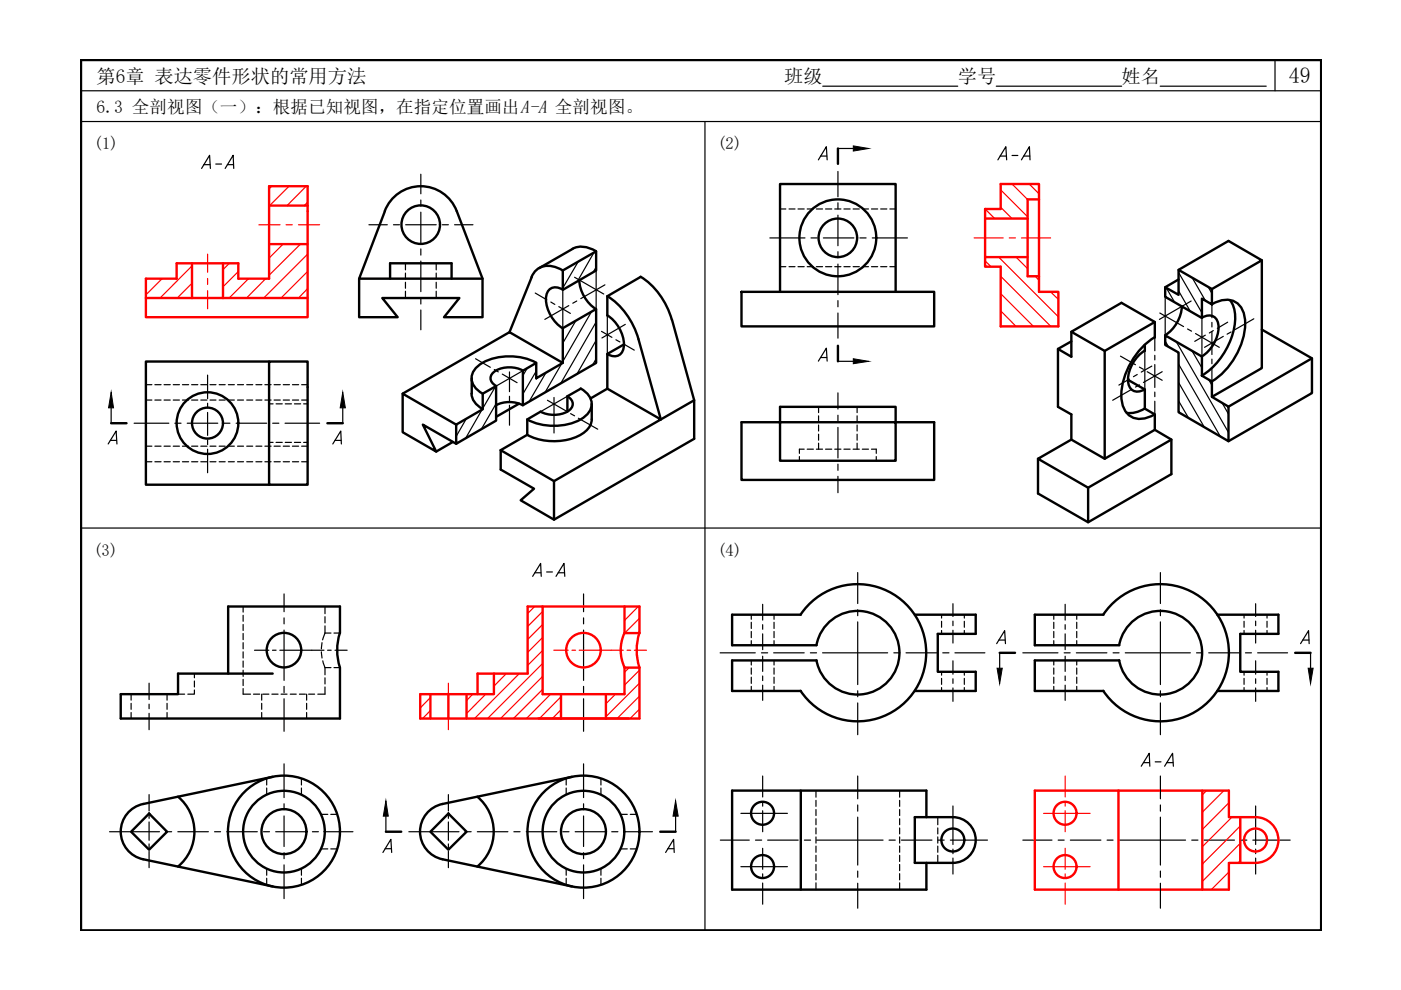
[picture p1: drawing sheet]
<svg xmlns="http://www.w3.org/2000/svg" width="297mm" height="210mm" viewBox="0 0 297 210" stroke-linecap="round" stroke-linejoin="round" font-family="sans-serif">
<defs><g id="words">
<g font-size="6.2">
<text x="210.6" y="35.3">A-A</text>
<text x="42" y="37">A-A</text>
<text x="112.2" y="123.5">A-A</text>
<text x="240.9" y="163.7">A-A</text>
</g>
<text font-size="4.7" x="273.2" y="17.7">49</text>
<g font-size="4.1">
<text x="20.5" y="17.7">第6章 表达零件形状的常用方法</text>
<text x="166.3" y="17.7">班级</text>
<text x="203.1" y="17.7">学号</text>
<text x="237.8" y="17.7">姓名</text>
</g>
<text font-size="3.7" x="20.5" y="23.9">6.3 全剖视图（一）：根据已知视图，在指定位置画出A-A 全剖视图。</text>
<g font-size="3.5">
<text x="19.9" y="31.7">(1)</text>
<text x="152.1" y="31.7">(2)</text>
<text x="19.8" y="117.8">(3)</text>
<text x="152.1" y="117.8">(4)</text>
</g>
</g></defs>
<!-- layer: 0 -->
<path d="M17.2 12.7h262.9v184.6h-262.9z" fill="none" stroke="#000" stroke-width=".51"/>
<path d="M17.2 19.2h262.9M174.4 18.3h28.7M211.2 18.3h26.6M246 18.3h22.5M270.3 12.7v6.5M17.2 25.8h262.9M149.5 25.8v171.5M17.2 112h262.9" fill="none" stroke="#000" stroke-width=".25"/>
<g fill="none" stroke="#000" stroke-width=".51">
<path d="M177.7 31.5v3.2M81.6 44.7a8.1 8.1 0 0 1 7.6-5.2 8.1 8.1 0 0 1 7.6 5.2M81.6 44.8l-5.5 14.3h26.2M82.7 59.1v-3.3h13v3.3M96.8 44.8l5.5 14.3v8.2h-8.2l3.3-4.1h-16.3l3.2 4.1h-8.2v-8.2M112.7 58.8l-4.7 11.6M119.3 57.3a4.7 4.7 0 0 0-5.7 .1l-.9 1.4M119.3 57.3l7.1-4v4l-7.1 4.2zM121.4 52.8a5 5 0 0 1 5 .5M121.4 52.8l-7.1 4M122.8 59.4a7.8 7.8 0 0 0 3.6 6.1M135.8 58.7a15.7 15.7 0 0 1 6.6 9.1"/>
<path d="M135.8 58.7l-7 4.1v4.1M249.9 57.2l10.6-6.1 7 4.1-10.6 6.1M249.9 57.2l7 4.1v3.2l-2.1-1.2v4.1l-7.8-4.5v-2l2.9 1.6zM249.9 59.3l-2.9 1.6M267.5 55.2v22.8l-10.6 6.1M57.1 76.7h8.1v26.1h-8.1zM57.1 76.7h-26.2v26.1h26.2M110.8 78.6a6 6 0 0 0-6.2 .4 1.66 1.66 0 0 0 .6 2.8M113.7 76.9a12.2 12.2 0 0 0-12.2 .6 3.2 3.2 0 0 0 0 5.4l.8 .6M119.3 61.4a2.17 2.17 0 0 0-2.5-.2 2.17 2.17 0 0 0-1 2.2 7.8 7.8 0 0 0 3.5 6.2M119.3 76.9l-11.3-6.5-22.6 13.1M119.3 69.6l7.1-4.1v11.4l-15.5 9v-7.3l2.8-1.7v3.3l5.6-3.3z"/>
<path d="M128.7 62.8a15.7 15.7 0 0 1 6.7 9.1M128.7 66.9a7.5 7.5 0 0 1 3.5 6.9 2.08 2.08 0 0 1-3.5 1.3M132.3 73l-3.5 2v7.4l-3.6 2.1M135.4 71.9l4.7 17 7.1-4M142.5 67.8l4.7 17.1v8.1l-29.7 17.2-7.1-4.1 2.8-2.5-7-4v-4.2M157.2 61.9h40.9v7.3h-40.9zM165.4 61.9v-22.9h24.5v22.9M177.7 73.3v3.3M227.1 72.4l-2.8 1.6v12.3l2.8 1.6v5.3M227.1 70.3v5.3l-2.8-1.6M242.7 74.4a7.5 7.5 0 0 0-3.5 6.9 2.08 2.08 0 0 0 3.5 1.2M242.7 73.1v1.3"/>
<path d="M244.8 71.5a15.3 15.3 0 0 0-7 13.4 4 4 0 0 0 6 3.5l1-.5M244.8 71.6v-3.3l-7-4.1-10.7 6.1 7.1 4.1M244.8 68.3l-10.6 6.1v22.9M247 71.1l7.8 4.5v4.1l2.1 1.2v3.2l3.6 2.1v7.3l-10.6-6.1v-12.7l-2.9-1.6zM250.6 64.9a7.8 7.8 0 0 1-3.6 6.2M254.8 67.4a2.17 2.17 0 0 1 2.5-.3 2.17 2.17 0 0 1 1.1 2.3 7.8 7.8 0 0 1-3.6 6.2M256.9 64.5a4.5 4.5 0 0 1 6 .3 7.3 7.3 0 0 1 .9 6.1 15.9 15.9 0 0 1-6.9 10M260.8 63.6a8 8 0 0 1 .6 7.1 15.9 15.9 0 0 1-6.6 8.9M267.5 69.9l10.7 6.1v7.3l-17.7 10.2M278.2 76l-17.7 10.2M23.6 89.7h3.2M69.4 89.7h3.3"/>
<path d="M96 93.7l-3.5 2M96.7 90l-11.3-6.5v8.1l7.1 4.1-2.9-5.7 7.1 4.1M100 83.4a3.9 3.9 0 0 0 2.3 3.3M100 80.2v3.3M102.3 83.5l2.9-1.6v7.3l-8.5 4.9v-4.1l5.6-3.2zM105.2 85.9a6.3 6.3 0 0 1 5.6 0M110.1 85.6l-4.9 2.8M114.6 87.3l-2.8 1.6v3.3l-5.6 3.2M120.3 84a1.72 1.72 0 0 1 1.1 1.6 1.72 1.72 0 0 1-1.1 1.7 6.3 6.3 0 0 1-5.7 0M123.1 82.4a3.5 3.5 0 0 1 2 4.7 8.6 8.6 0 0 1-7.1 3.2 11.8 11.8 0 0 1-6.2-1.4M123.1 82.4l-2.8 1.6v3.3M125.5 85.7v3.2"/>
<path d="M125.5 88.9a4.9 4.9 0 0 1-4 4 12.8 12.8 0 0 1-9.7-.7M128.8 82.4l11.3 6.5-22.6 13.1-11.3-6.6M157.2 89.5h32.7v8.2h-24.5v-11.4h24.5v3.2h8.2v12.3h-40.9zM239.2 80.5l3.5 2.1v4l2.1 1.3v3.2l3.6 2.1v7.3l-17.7 10.2-10.6-6.1v-7.3M242.7 86.6l-1.7 .8-1.1 .2-1-.1M244.8 91.1l-10.6 6.2-7.1-4.1-7 4.1 10.6 6.1v7.3M248.4 93.2l-17.7 10.2M117.5 102v8.2M169.7 130.3a14.5 14.5 0 0 1 21.7-2.8 14.5 14.5 0 0 1 0 21.8 14.5 14.5 0 0 1-21.7-2.8M169.8 130.3h-14.6v6.5h17.9a8.9 8.9 0 0 1 13.6-5.8 8.9 8.9 0 0 1 0 14.8 8.9 8.9 0 0 1-13.6-5.8M194 130.3h12.9v4.1h-8.1v8h8.1v4.1h-12.9M211.9 138.4h3.3"/>
<path d="M233.9 130.3a14.5 14.5 0 0 1 21.7-2.8 14.5 14.5 0 0 1 0 21.8 14.5 14.5 0 0 1-21.7-2.8M234 130.3h-14.6v6.5h17.9a8.9 8.9 0 0 1 13.6-5.8 8.9 8.9 0 0 1 0 14.8 8.9 8.9 0 0 1-13.6-5.8M258.1 130.3h12.9v4.1h-8v8h8v4.1h-12.9M274.6 138.4h3.3M48.4 142.8v-14.2h23.7v5.6a11.9 11.9 0 0 0 0 7.3v10.8h-46.5v-5.1h12.1v-4.4h20.1M173.1 140h-17.9v6.5h14.6M237.3 140h-17.9v6.5h14.6M31.6 172.5l3.8 3.8-3.8 3.9-3.8-3.9zM37.7 168.9a9.6 9.6 0 0 1 0 14.8M57.8 164.7l-27.4 5.8a6 6 0 0 0-4.8 5.8 6 6 0 0 0 4.8 5.9l27.4 5.7M81.8 176.3h3.3M95.1 172.5l3.8 3.8-3.8 3.9-3.8-3.9z"/>
<path d="M101.2 168.9a9.6 9.6 0 0 1 0 14.8M121.3 164.7l-27.5 5.8a6 6 0 0 0-4.7 5.8 6 6 0 0 0 4.7 5.9l27.5 5.7M140 176.3h3.2M169.8 167.6v21M196.4 173.3v-5.7h-41.2v21h41.2v-5.6M202 173.3a4.8 4.8 0 0 1 4.9 4.8 4.8 4.8 0 0 1-4.9 4.9M202 173.3h-8v9.7h8"/>
<circle cx="89.2" cy="47.6" r="4.1"/>
<circle cx="177.6" cy="50.4" r="8.2"/>
<circle cx="177.6" cy="50.4" r="4.1"/>
<circle cx="44" cy="89.7" r="6.5"/>
<circle cx="44" cy="89.7" r="3.3"/>
<circle cx="60.2" cy="137.8" r="3.7"/>
<circle cx="60.2" cy="176.3" r="11.9"/>
<circle cx="60.2" cy="176.3" r="8.7"/>
<circle cx="60.2" cy="176.3" r="4.8"/>
<circle cx="123.7" cy="176.3" r="11.9"/>
<circle cx="123.7" cy="176.3" r="8.7"/>
<circle cx="123.7" cy="176.3" r="4.8"/>
<circle cx="161.7" cy="172.4" r="2.43"/>
<circle cx="202" cy="178.1" r="2.43"/>
<circle cx="161.7" cy="183.7" r="2.43"/>
</g>
<g fill="none" stroke="#f00" stroke-width=".51">
<path d="M212.2 39h8.1v22.9h4.1v7.3h-12.2v-12.7h-3.3v-12.2h3.3zM30.9 59.1h6.6v-3.3h13v3.3h6.6v-19.6h8.1v27.8h-34.3zM40.7 55.8v7.4M47.3 55.8v7.4M57.1 43.6h8.1M57.1 51.8h8.1M208.9 46.3h9M208.9 54.5h9M220.3 42.3h-2.4v16.3h2.4M30.9 63.2h34.3M115 128.6v18.6h17.4v-5.7h3.2M132.4 134.2a8.7 8.7 0 0 0 0 7.3"/>
<path d="M132.4 128.6v5.6M132.4 134.2h3.2M135.6 134.2a11.9 11.9 0 0 0 0 7.3M135.6 134.2v-5.6h-23.7v14.2h-10.7v4.4M91.3 147.2v5.1M95.1 147.2v5.1M98.9 147.2v5.1M118.9 147.2v5.1M128.5 147.2v5.1M135.6 141.5v10.8h-46.5v-5.1h15.6v-4.4M237.1 167.6v21M254.9 167.6v21"/>
<path d="M263 173.3v9.7M266.2 173.3a4.8 4.8 0 0 1 4.8 4.8 4.8 4.8 0 0 1-4.8 4.9M266.2 173.3h-5.7v-5.7h-41.1v21h41.1v-5.6h5.7"/>
<circle cx="123.7" cy="137.8" r="3.7"/>
<circle cx="225.8" cy="172.4" r="2.43"/>
<circle cx="266.2" cy="178.1" r="2.43"/>
<circle cx="225.8" cy="183.7" r="2.43"/>
</g>
<g fill="none" stroke="#f00" stroke-width=".25">
<path d="M57.6 39.5l-.5 .5M61.3 39.5l-4.1 4.1M64.9 39.5l-4 4.1M214.6 39l3.3 3.3M218.2 39l2.1 2.1M34.4 59.1l-3.5 3.4M37.6 55.8l-.1 .2M40.7 56.4l-6.8 6.8M44 53.9v3.8M44 59v1.3M48.6 55.8l-1.3 1.4M50.5 57.6l-3.2 3.2"/>
<path d="M52.7 59.1l-4.1 4.1M54.9 47.7h4.5M56.3 59.1l-4 4.1M60 51.8l-2.9 2.9M60.6 47.7h1.4M63.3 47.7h4.5M63.7 51.8l-6.6 6.6M65.2 42.9l-.7 .7M65.2 53.9l-9.3 9.3M65.2 57.6l-5.6 5.6M206.5 50.4h6.2M208.9 55.3l1.2 1.2"/>
<path d="M208.9 44.3l2 2M211.7 54.5l12.7 12.7M212.2 58.6l10.6 10.6M212.2 43.9l2.4 2.4M212.2 40.2l5.7 5.8M214 50.4h1.3M215.4 54.5l2.5 2.5M216.6 50.4h6.1M219.5 58.6l.8 .8M40.7 60.1l-3.1 3.1M44 61.6v3.9M65.2 61.2l-1.9 2"/>
<path d="M212.2 65.9l3.2 3.3M212.2 62.3l6.9 6.9M222.7 61.9l1.7 1.6M113.4 128.6l-1.5 1.5M115 129.7l-3.1 3.1M115 132.4l-3.1 3.2M115 135.2l-3.1 3.1M115 137.9l-3.1 3.2M117.4 137.9h3.1M121.3 137.9h.7M122.8 137.9h9.4M132.6 128.6l-.2 .2"/>
<path d="M133 137.9h.7M134.5 137.9h2.6M135.3 128.6l-2.9 3M135.6 131.1l-3.2 3.1M135.6 133.8l-.4 .4M89.2 147.2l-.1 .1M91.3 147.9l-2.2 2.2M91.3 150.7l-1.7 1.6M95.1 144.9v3.4M95.1 149.3v1M95.1 151.2v3.5M100.2 147.2l-1.3 1.3"/>
<path d="M103 147.2l-4.1 4.1M107.3 142.8l-2.6 2.7M110.1 142.8l-9.5 9.5M115 140.7l-11.6 11.6M115 143.4l-8.9 8.9M115 146.2l-6.1 6.1M116.7 147.2l-5.1 5.1M118.9 147.7l-4.5 4.6M118.9 150.5l-1.8 1.8M130.5 147.2l-2 2M133.4 141.5l-1 1M135.6 142.1l-3.2 3.2"/>
<path d="M135.6 144.9l-7.1 7.1M135.6 147.6l-4.8 4.7M135.6 150.4l-2 1.9M221.3 172.5h9.8M225.8 164.5v4.5M225.8 170v.9M225.8 171.9v4.4M225.8 179.9v4.4M255.8 167.6l-.9 .9M259.5 167.6l-4.6 4.6M260.5 170.2l-5.6 5.7M261.2 173.3l-6.3 6.2"/>
<path d="M263 175.1l-8.1 8.1M263 178.8l-8.1 8.1M221.3 183.8h9.8M225.8 185.3v1M225.8 187.2v4.5M260.5 184.9l-3.7 3.7M260.5 188.5v.1M263 182.5l-.5 .5"/>
</g>
<g fill="none" stroke="#000" stroke-width=".25">
<path d="M173.5 33.9l1.7-2.8 .2 2.8M174 33.1h1.3M177.7 31.5h3.2M122.6 55.5l-3.3 5.6M125.9 53.5l-3.5 6.2M126.4 56.6l-.6 1.1M249.9 57.8l4.9 8.5M252.8 58.9l2.8 4.9M111.8 78l-.9 1.7M113.7 78.7l-2.8 4.9M115.7 79.1l-3.5 6.1M119.1 77.1l-3.5 6.1"/>
<path d="M122.1 68l-2.8 4.8M125.4 66.1l-6.1 10.6M126.4 68.3l-7.5 13M126.4 72.2l-4.1 7.2M126.4 76.1l-.8 1.3M173.5 76.6l1.7-2.8 .2 2.8M174 75.8h1.3M177.7 76.6h3.2M247 72.3l.8 1.3M247.3 61l1.7 3.1M249.4 72.4l11.1 19.3M249.9 77.2l8.8 15.3"/>
<path d="M249.9 61.7l2.5 4.3M252.7 74.4l2.1 3.6M256.1 60.8l.8 1.4M22.9 94.1l1.7-2.7 .2 2.7M23.4 93.4h1.3M23.6 86.5v3.2M70.6 94.1l1.6-2.7 .2 2.7M71 93.4h1.3M72.7 86.5v3.2M98.9 88.8l-2.2 3.7M102.2 86.8l-3.5 6.1M105.1 81.9l-2.8 4.7"/>
<path d="M105.2 85.6l-3.1 5.4M249.9 85l2.1 3.6M249.9 81.1l5.4 9.5M256.3 80.5l.6 1.2M259.1 85.4l1.4 2.4M211.3 136.5l1.7-2.8 .2 2.8M211.8 135.7h1.3M211.9 138.4v3.3M275.7 136.5l1.7-2.8 .2 2.8M276.2 135.7h1.3M277.9 138.4v3.3M81.6 179.9h1.4"/>
<path d="M81.8 173v3.3M141.6 179.9h1.3M143.2 173v3.3M81.2 180.7l1.7-2.7 .1 2.7M141.1 180.7l1.7-2.7 .1 2.7"/>
</g>
<g fill="none" stroke="#000" stroke-width=".25">
<path d="M86 55.8v1.4M86 57.9v1.3M86 59.8v1.3M92.5 55.8v1.4M92.5 57.9v1.3M92.5 59.8v1.3M165.4 44.3h1.2M165.4 56.5h1.2M167.3 44.3h1.3M167.3 56.5h1.3M169.2 44.3h1.3M169.2 56.5h1.3"/>
<path d="M171.1 44.3h1.4M171.1 56.5h1.4M173.1 44.3h1.3M173.1 56.5h1.3M175 44.3h1.3M175 56.5h1.3M177 44.3h1.3M177 56.5h1.3M178.9 44.3h1.3M178.9 56.5h1.3M180.9 44.3h1.3M180.9 56.5h1.3"/>
<path d="M182.8 44.3h1.3M182.8 56.5h1.3M184.8 44.3h1.3M184.8 56.5h1.3M186.7 44.3h1.3M186.7 56.5h1.3M188.7 44.3h1.2M188.7 56.5h1.2M86 61.8v1.4M92.5 61.8v1.4M30.9 84.8h1.3M30.9 81.6h1.3"/>
<path d="M30.9 97.9h1.3M30.9 94.6h1.3M32.8 84.8h1.3M32.8 81.6h1.3M32.8 97.9h1.3M32.8 94.6h1.3M34.8 84.8h1.3M34.8 81.6h1.3M34.8 97.9h1.3M34.8 94.6h1.3M36.7 84.8h1.3M36.7 81.6h1.3"/>
<path d="M36.7 97.9h1.3M36.7 94.6h1.3M38.7 84.8h1.3M38.7 81.6h1.3M38.7 97.9h1.3M38.7 94.6h1.3M40.6 84.8h1.3M40.6 81.6h1.3M40.6 97.9h1.3M40.6 94.6h1.3M42.6 84.8h1.3M42.6 81.6h1.3"/>
<path d="M42.6 97.9h1.3M42.6 94.6h1.3M44.5 84.8h1.3M44.5 81.6h1.3M44.5 97.9h1.3M44.5 94.6h1.3M46.5 84.8h1.2M46.5 81.6h1.2M46.5 97.9h1.2M46.5 94.6h1.2M48.4 84.8h1.3M48.4 81.6h1.3"/>
<path d="M48.4 97.9h1.3M48.4 94.6h1.3M50.4 84.8h1.2M50.4 81.6h1.2M50.4 97.9h1.2M50.4 94.6h1.2M52.3 84.8h1.3M52.3 81.6h1.3M52.3 97.9h1.3M52.3 94.6h1.3M54.3 84.8h1.2M54.3 81.6h1.2"/>
<path d="M54.3 97.9h1.2M54.3 94.6h1.2M56.2 84.8h1.3M56.2 81.6h1.3M56.2 97.9h1.3M56.2 94.6h1.3M57.1 85.6h.8M57.1 93.8h.8M58.1 84.8h1.3M58.1 81.6h1.3M58.1 97.9h1.3M58.1 94.6h1.3"/>
<path d="M58.5 85.6h1.3M58.5 93.8h1.3M60.1 84.8h1.3M60.1 81.6h1.3M60.1 97.9h1.3M60.1 94.6h1.3M60.5 85.6h1.3M60.5 93.8h1.3M62 84.8h1.3M62 81.6h1.3M62 97.9h1.3M62 94.6h1.3"/>
<path d="M62.4 85.6h1.3M62.4 93.8h1.3M64 84.8h1.2M64 81.6h1.2M64 97.9h1.2M64 94.6h1.2M64.4 85.6h.8M64.4 93.8h.8M169.5 96.8v.9M170.5 95.2h-1v.9M171.1 95.2h1.4M173.1 95.2h1.3"/>
<path d="M173.6 86.3v1.2M173.6 88.2v1.2M173.6 90.1v1.3M173.6 92.1v1.2M173.6 94v1.2M175 95.2h1.3M177 95.2h1.3M178.9 95.2h1.3M180.9 95.2h1.3M181.7 86.3v1.2M181.7 88.2v1.2M181.7 90.1v1.3"/>
<path d="M181.7 92.1v1.2M181.7 94v1.2M182.8 95.2h1.3M184.8 95.2h1v.9M185.8 96.8v.9M51.5 128.6v1.2M51.5 130.5v1.2M51.5 132.4v1.3M51.5 134.3v1.3M51.5 136.3v1.3M51.5 138.2v1.3M68.1 138.2l.2 1.3"/>
<path d="M68.3 136.3l-.2 1.3M68.9 134.2l-.5 1.5M68.9 128.6v1.5M68.9 130.8v1.3M68.9 132.7v1.5M68.9 134.2h1.3M70.8 134.2h1.3M159.3 130.3v1M159.3 131.9v1.4M159.3 133.9v1.3M159.3 135.8v1M164.1 130.3v1"/>
<path d="M164.1 131.9v1.4M164.1 133.9v1.3M164.1 135.8v1M199.6 130.3v.7M199.6 131.7v1.3M199.6 133.7v.7M204.5 130.3v.7M204.5 131.7v1.3M204.5 133.7v.7M223.4 130.3v1M223.4 131.9v1.4M223.4 133.9v1.3"/>
<path d="M223.4 135.8v1M228.3 130.3v1M228.3 131.9v1.4M228.3 133.9v1.3M228.3 135.8v1M263.8 130.3v.7M263.8 131.7v1.3M263.8 133.7v.7M268.6 130.3v.7M268.6 131.7v1.3M268.6 133.7v.7M27.8 147.2v1.2"/>
<path d="M27.8 149.1v1.3M27.8 151.1v1.2M35.4 147.2v1.2M35.4 149.1v1.3M35.4 151.1v1.2M37.7 147.2h1.4M41.2 146.3v.9h-1.4M41.2 142.8v.9M41.2 144.4v1.3M51.5 140.2v1.3M51.5 142.1v1.3M51.5 144v1.4"/>
<path d="M51.5 146v1.2h1.6M53.7 147.2h1.4M55.5 147.2v1.2M55.5 149.1v1.3M55.5 151.1v1.2M55.7 147.2h1.3M57.6 147.2h1.4M59.6 147.2h1.3M61.5 147.2h1.3M63.5 147.2h1.3M65 147.2v1.2M65 149.1v1.3"/>
<path d="M65 151.1v1.2M65.4 147.2h1.3M68.4 140.1l.5 1.4M68.9 141.5v1.6M68.9 143.7v1.3M68.9 145.7v1.5h-1.5M68.9 141.5h1.3M70.8 141.5h1.3M159.3 140v1M159.3 141.6v1.3M159.3 143.6v1.3M159.3 145.5v1"/>
<path d="M164.1 140v1M164.1 141.6v1.3M164.1 143.6v1.3M164.1 145.5v1M199.6 142.4v.8M199.6 143.8v1.3M199.6 145.8v.7M204.5 142.4v.8M204.5 143.8v1.3M204.5 145.8v.7M223.4 140v1M223.4 141.6v1.3"/>
<path d="M223.4 143.6v1.3M223.4 145.5v1M228.3 140v1M228.3 141.6v1.3M228.3 143.6v1.3M228.3 145.5v1M263.8 142.4v.8M263.8 143.8v1.3M263.8 145.8v.7M268.6 142.4v.8M268.6 143.8v1.3M268.6 145.8v.7"/>
<path d="M56.5 165v1.4M56.5 167.1v1.4M63.9 165v1.4M63.9 167.1v1.4M68.1 172.7h1.4M68.1 180h1.4M70.1 172.7h1.4M70.1 180h1.4M120 165v1.4M120 167.1v1.4M127.4 165v1.4M127.4 167.1v1.4"/>
<path d="M131.6 172.7h1.4M131.6 180h1.4M133.6 172.7h1.4M133.6 180h1.4M173 167.6v1.4M173 169.7v1.3M173 171.6v1.3M173 173.6v1.3M173 175.5v1.3M173 177.4v1.4M173 179.4v1.3M190.7 167.6v1.4"/>
<path d="M190.7 169.7v1.3M190.7 171.6v1.3M190.7 173.6v1.3M190.7 175.5v1.3M190.7 177.4v1.4M190.7 179.4v1.3M198.8 173.3v1.6M198.8 175.5v1.3M198.8 177.4v1.4M198.8 179.4v1.3M56.5 184.2v1.4M56.5 186.2v1.4"/>
<path d="M63.9 184.2v1.4M63.9 186.2v1.4M120 184.2v1.4M120 186.2v1.4M127.4 184.2v1.4M127.4 186.2v1.4M173 181.3v1.4M173 183.3v1.3M173 185.2v1.3M173 187.2v1.4M190.7 181.3v1.4M190.7 183.3v1.3"/>
<path d="M190.7 185.2v1.3M190.7 187.2v1.4M198.8 181.3v1.7"/>
</g>
<g fill="none" stroke="#000" stroke-width=".25">
<path d="M89.2 36.9v4.2M177.7 36.4v5.3M78.2 47.7h3.9M83.4 47.7h1.3M86 47.7h6.5M89.2 42.4v1.3M89.2 45v6.5M89.2 52.8v1.3M89.2 55.4v6.4M93.8 47.7h1.3M96.4 47.7h3.9M121.8 58.8l6.2 3.5"/>
<path d="M126.4 57.3v8.2M163.2 50.4h7.5M171.9 50.4h1.4M174.6 50.4h6.4M177.7 43v1.3M177.7 45.6v6.5M177.7 53.4v1.3M177.7 56v6.5M182.3 50.4h1.3M184.9 50.4h7.5M44 79.5v5M89.2 63.1v1.4"/>
<path d="M89.2 65.7v4.2M100.8 76.1l3.2 1.8M104.8 78.3l.8 .6M106.5 79.3l3.1 1.8M108 78.9v4.1M110.9 78.6l-5.7 3.3M113.5 62.1l2.4 1.5M116.8 64l.8 .5M118.5 65l2.4 1.4M119.3 61.5v8.1M120.6 64.8l-5.1 2.9M122.3 63.8l-.9 .5"/>
<path d="M127.5 70.3l2.2 1.2M128.3 60.4l-5.2 2.9M128.8 66.9v8.1M130.6 72l.8 .5M132.3 73l2.2 1.2M132.6 68.8l-5 2.9M177.7 63.7v1.4M177.7 66.4v5.3M237.6 75.5l3.1 1.8M241.1 79.4l-.8 .5M241.6 77.8l.8 .5M242.7 74.4v8.2"/>
<path d="M243.2 78.8l3.2 1.8M244.2 77.6l-2.2 1.3M244.8 71.6v2.8M244.8 75.3v1M244.8 77.3v4.9M245.9 66.4l5 2.8M246.4 78.8l-4 2.3M247 62.9v8.2M251.8 69.8l.8 .4M252.5 63.8l-6.7 3.9M253.5 70.7l5 2.9M254.8 67.4v8.2"/>
<path d="M255.6 71.1l-2.3 1.3M256.9 64.5v2.9M256.9 68.4v.9M256.9 70.3v4.9M256.9 76.1v1M256.9 78.1v2.8M257.2 70.1l-.8 .5M259.4 71.3l-4 2.3M260.3 68.3l-2.2 1.3M261 70.4l-.8 .5M265.8 67.6l-3.9 2.3M28.4 89.7h7.4"/>
<path d="M37.1 89.7h1.3M39.7 89.7h6.5M44 85.5v1M44 87.4v4.9M44 93.3v1M44 95.2v5M47.4 89.7h1.4M50.1 89.7h6.4M57.8 89.7h1.3M60.4 89.7h7.4M108 84v1M108 85.9v4.3"/>
<path d="M116.1 84.9l4 2.3M117.5 84.3v7.5M120.3 84l-5.7 3.3M121 87.7l.8 .5M122.6 88.7l4.1 2.3M177.7 83.3v3.4M177.7 88v1.4M177.7 90.6v6.5M177.7 98.4v1.3M239.5 80.4l-2.3 1.2M239.9 82.6l-4 2.3M241.6 81.6l-.9 .5"/>
<path d="M244.8 83.1v1M244.8 85.1v2.8M177.7 101v3.5M54 137.9h3M57.8 137.9h.7M59.3 137.9h9.4M60.2 133.6v10.7M60.2 125.9v3.8M60.2 131v1.3M69.5 137.9h.7M71 137.9h2.6M123.7 125.9v3.8"/>
<path d="M123.7 131v1.3M123.7 133.6v10.7M152.7 138.4h7.4M161.4 138.4h1.4M161.7 128.1v3.4M161.7 132.4v1M161.7 134.4v3.3M161.7 139.1v3.3M164 138.4h6.5M171.8 138.4h1.3M174.4 138.4h13.8M181.8 131.9v13.2"/>
<path d="M181.8 121.4v6.6M181.8 129.3v1.2M189.5 138.4h1.3M192.1 138.4h6.5M199.9 138.4h1.3M202 128v2.7M202 131.7v1M202 133.6v2.7M202.5 138.4h6.3M216.9 138.4h7.4M225.6 138.4h1.3M225.8 128.1v3.4"/>
<path d="M225.8 132.4v1M225.8 134.4v3.3M225.8 139.1v3.3M228.2 138.4h6.5M236 138.4h1.3M238.6 138.4h13.8M246 131.9v13.2M246 121.4v6.6M246 129.3v1.2M253.7 138.4h1.3M256.3 138.4h6.4M264.1 138.4h1.2"/>
<path d="M266.2 128v2.7M266.2 131.7v1M266.2 133.6v2.7M266.6 138.4h6.4M31.6 144.9v3.4M31.6 149.3v1M31.6 151.2v3.5M60.2 145.5v1.3M60.2 148.2v6.9M123.7 145.5v1.3M123.7 148.2v6.9M161.7 143.3v1"/>
<path d="M161.7 145.3v3.2M181.8 146.5v1.2M181.8 149v6.8M202 140.1v2.8M202 143.9v1M202 145.9v2.8M225.8 143.3v1M225.8 145.3v3.2M246 146.5v1.2M246 149v6.8M266.2 140.1v2.8M266.2 143.9v1"/>
<path d="M266.2 145.9v2.8M23.2 176.3h10.6M31.6 168.5v3.4M31.6 172.7v.8M31.6 174.3v3.9M31.6 178.9v.8M35.1 176.3h1.3M37.7 176.3h6.5M45.5 176.3h1.3M48.1 176.3h6.5M55.9 176.3h1.2M58.4 176.3h6.5"/>
<path d="M60.2 162v7.1M60.2 170.4v1.3M60.2 173v6.5M66.2 176.3h1.3M68.8 176.3h6M86.7 176.3h10.6M95.1 168.5v3.4M95.1 172.7v.8M95.1 174.3v3.9M95.1 178.9v.8M98.6 176.3h1.3M101.2 176.3h6.5"/>
<path d="M109 176.3h1.3M111.6 176.3h6.5M119.3 176.3h1.3M121.9 176.3h6.5M123.7 162v7.1M123.7 170.4v1.3M123.7 173v6.5M129.7 176.3h1.3M132.3 176.3h6M152.7 178.1h6.2M157.1 172.5h9.8M160.2 178.1h1.3"/>
<path d="M161.7 164.5v4.5M161.7 170v.9M161.7 171.9v4.4M161.7 179.9v4.4M162.8 178.1h6.4M170.5 178.1h1.4M173.1 178.1h14.1M181.8 173.3v10.1M181.8 164.5v4.9M181.8 170.7v1.3M188.5 178.1h1.3M191.1 178.1h6.5"/>
<path d="M198.9 178.1h1.3M201.5 178.1h7.9M202 170.9v8.2M216.9 178.1h6.1M224.4 178.1h1.2M226.9 178.1h6.5M234.7 178.1h1.3M237.3 178.1h14.1M246 173.3v10.1M246 164.5v4.9M246 170.7v1.3M252.7 178.1h1.3"/>
<path d="M255.3 178.1h6.4M263 178.1h1.4M265.6 178.1h7.9M266.2 170.9v8.2M31.6 180.5v3.5M60.2 180.8v1.3M60.2 183.4v7.1M95.1 180.5v3.5M123.7 180.8v1.3M123.7 183.4v7.1M157.1 183.8h9.8M161.7 185.3v1"/>
<path d="M161.7 187.2v4.5M181.8 184.7v1.3M181.8 187.3v5.3M202 180v1M202 181.9v3.4M246 184.7v1.3M246 187.3v5.3M266.2 180v1M266.2 181.9v3.4"/>
</g>
<path d="M180.9 30.9l3.3 .6-3.3 .5zM180.9 76.1l3.3 .5-3.3 .5zM23.6 83.2l.5 3.3h-1.1zM72.7 83.2l.5 3.3h-1.1zM211.4 141.7h1.1l-.6 3.2zM277.4 141.7h1l-.5 3.2zM81.8 169.8l.5 3.2h-1zM143.2 169.8l.6 3.2h-1.1z" fill="#000" stroke="#000" stroke-width=".21"/>
<use href="#words"/>
</svg>
